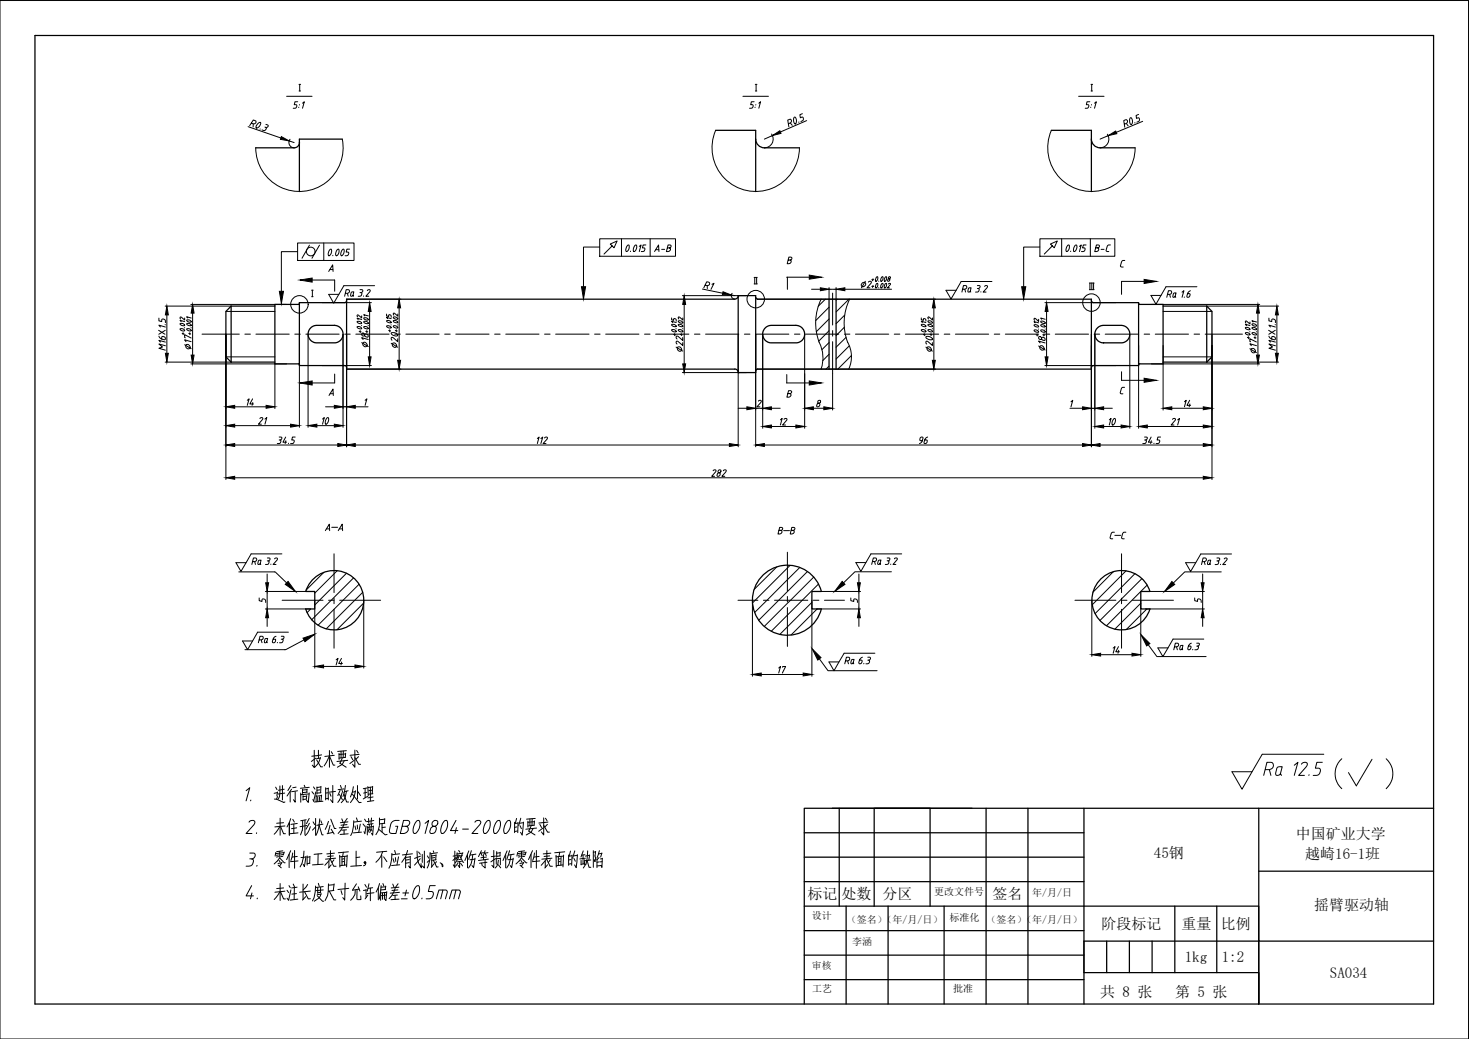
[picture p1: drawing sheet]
<svg xmlns="http://www.w3.org/2000/svg" width="594mm" height="420mm" viewBox="0 0 594 420" stroke-linecap="round" stroke-linejoin="round" font-family="sans-serif">
<defs><g id="words">
<text font-size="11.5" x="124.5" y="311.5">技术要求</text>
<text font-size="9.3" x="509.8" y="314.7">Ra 12.5</text>
<g font-size="6.2">
<text x="130.2" y="215.9">A—A</text>
<text x="313.3" y="217.3">B—B</text>
</g>
<g font-size="6.1">
<text x="524" y="339.4">中国矿业大学</text>
<text x="466.6" y="346.9">45钢</text>
<text x="527.8" y="347.2">越崎16-1班</text>
<text x="326.5" y="363.6">标记</text>
<text x="340.4" y="363.6">处数</text>
<text x="357" y="363.5">分区</text>
<text x="401.4" y="363.5">签名</text>
<text x="531.5" y="367.9">摇臂驱动轴</text>
<text x="445.4" y="375.6">阶段标记</text>
<text x="477.8" y="375.5">重量</text>
<text x="493.7" y="375.5">比例</text>
<text x="479.1" y="389">1kg</text>
<text x="494.1" y="389">1:2</text>
<text x="537.8" y="395.6">SA034</text>
<text x="444.9" y="403">共 8 张</text>
<text x="475.2" y="403">第 5 张</text>
</g>
<g font-size="5.7">
<text x="387.7" y="119.2">Ra 3.2</text>
<text x="447.7" y="219.1">C—C</text>
</g>
<g font-size="4">
<text x="377.8" y="361.9">更改文件号</text>
<text x="417.4" y="362.4">年/月/日</text>
<text x="328.4" y="371.7">设计</text>
<text x="342.5" y="373.2">（签名）</text>
<text x="356.9" y="373.3">（年/月/日）</text>
<text x="384" y="372.6">标准化</text>
<text x="398.9" y="373.3">（签名）（年/月/日）</text>
<text x="344.6" y="382">李涵</text>
<text x="328.3" y="392">审核</text>
<text x="328.4" y="401.2">工艺</text>
<text x="385.5" y="401.2">批准</text>
</g>
</g></defs>
<g fill="none" stroke="#000" stroke-width=".4">
<path d="M0 .2h593.9v420h-593.9zM91.4 125.9h19.8M331.3 138.4a13.5 13.5 0 0 1 .8 10.8M332.1 121a22.1 22.1 0 0 0-.8 17.4M333.8 121l-2.9 2.9M335.3 124.2l-5.4 5.5M335.3 129l-5.2 5.2M335.3 133.7l-4.2 4.3M335.3 138.5l-2.9 2.9M338.5 121l-.4 .4M341.4 132.4l-3.3 3.3M341.5 127.5l-3.4 3.4"/>
<path d="M342.1 136.4l-4 4M343.3 121l-5.2 5.2M343.5 139.9l-5.4 5.3M343.6 121a22.7 22.7 0 0 0 .4 20.2 11.9 11.9 0 0 1-.8 8M470.4 125.9h19.7M91.4 144.3h19.8M335.3 143.3l-2.5 2.5M335.3 148l-1.2 1.3M344.3 143.8l-5.5 5.5M470.4 144.3h19.7"/>
</g>
<g fill="none" stroke="#000" stroke-width=".51">
<path d="M14.1 14.4h565.7v391.6h-565.7zM121.1 57.6l-.6 1.5-1.5 .7h-15.6M138.4 56.3h-17.3v21.2M289.4 52.7h16.2v24.8M305.6 56.2a3.5 3.5 0 0 0 3.5 3.6M309.1 59.8h14.2M425.2 52.7h16.2v24.8M441.4 56.2a3.5 3.5 0 0 0 3.5 3.6M444.9 59.8h14.1M305.6 119.5v31.2M93.5 123.8l-2.1 2.1v18.4l2.1 2.1M93.5 123.8h17.7"/>
<path d="M93.5 123.8v22.6M121.1 122.4v25.4M121.1 122.7l-.4 .4M140.2 121.6l-.2 .5-.5 .2M140.2 121v28.3M297.2 120.9l1.1-.5 .3-.9-.1 31.2-.2-.9-1.1-.6M305.6 120.2l.3 .5 .4 .2M335.3 121v28.3M338.1 121v28.3M441.4 121v28.3M441.4 121.6l.2 .5 .5 .2M460.5 122.7l.4 .4"/>
<path d="M460.5 122.7v25.1M460.5 122.4v.3M470.4 123.8h17.6M488 123.8l2.1 2.1v18.4l-2.1 2.1M488 123.8v22.6M93.5 146.4h17.7M120.7 147.1l.4 .5M139.5 147.8l.5 .2 .2 .5M306.3 149.2l-.4 .2-.3 .5M442.1 147.8l-.5 .2-.2 .5M460.9 147.1l-.4 .5M470.4 146.4h17.6"/>
<path d="M126.2 234.6a12 12 0 0 1 18.4 .9 12 12 0 0 1-4 17.9 12 12 0 0 1-17-7.1h3.7v-7.1h-3.7l1.1-2.5zM308.3 232.9a14.1 14.1 0 0 1 23.8 6.3h-3.8v7.1h3.8a14.2 14.2 0 0 1-20.6 8.8 14.2 14.2 0 0 1-3.2-22.2zM444.9 234.4a12 12 0 0 1 20.2 4.8h-3.8v7.1h3.8a12 12 0 0 1-17.6 6.8 12 12 0 0 1-2.6-18.7zM325.2 336.8h113.2M336.5 326.9h56.6M339.4 326.9v39.5M398.8 326.9v79.1M415.7 326.9v79.1M438.4 326.9v79.1M509.1 326.9v79.1v-12.7h-70.7M579.8 326.9h-254.6v79.1M325.2 356.5h113.2"/>
<path d="M325.2 346.6h113.2M509.1 352.3h70.7M325.2 366.4h183.9v14.2h70.7M325.2 376.3h113.2M342.2 366.4v39.6M353.5 366.4v-39.5h22.6v39.5M359.2 366.4v39.6M381.8 366.4v39.6M475.1 366.4v26.9M492.1 366.4v26.9M325.2 396.2h113.2M325.2 386.2h113.2"/>
<path d="M438.4 380.6h70.7v12.7M447.5 380.6v12.7M456.7 380.6v12.7M465.9 380.6v12.7"/>
</g>
<g fill="none" stroke="#000" stroke-width=".4">
<path d="M99.5 319.7l1.5-1.1-1.5 5.3M111.5 318.3l.5 1M113.2 317.8l-.2 4.3-.4 1M114.2 317.7v5.8M114.9 319.2l-2.3 .4M117.6 317.7l-1.2 2M117.9 319.2l-1.8 2.7M119.8 318.3l-1.4 .3M120.3 319.8l-2.4 .4M122.3 319.1v1.8M123 317.5l.3 .7M124.1 319.3l-1.8 .2"/>
<path d="M124.2 319.1l-.2 1.2M125.1 318.4l-3.6 .4M126.8 318.2l.6 1M128.2 318.2v2.9M129.3 319.4l-1.1 .2M129.8 318.2l-1.6 .3M129.8 318l-.1 2.5M131.7 318.6v4.9M132.8 318.9l-1.1 .1M132.8 318.6v4.9M134.6 317.6v7l-1-1.2M137.5 319.6l-.9 2.1"/>
<path d="M137.7 317.6l.4 1.2M138.3 319.6l.5 1M139.1 319l-2.4 .3M139.7 317.6l-1 4.5M140.1 320l-1 3.4-1.1 1.2M140.8 319.8l-1.5 .3M142.9 318.1l-1.2 4.2M143.8 319.8l-1 3.2-1.1 1.6M144.6 317.7v5.4M147.7 318.8v3.8M148.5 318.6l-1.6 .3M148.8 318.1l.1 3.6"/>
<path d="M149.8 318.4v5.5M150.3 319.6l-1.2 .1M150.6 318.2l-1.8 .3M150.7 318l-.2 3M100.7 332.5a1.28 1.28 0 0 1 1.3-.7 1.28 1.28 0 0 1 1.1 .9l-.4 .8-3.2 3.6h2.4M101.5 323.6l-.2 .3M103.8 336.8l-.1 .3M111.9 323.2l2.9 1.3 .4-.2M112.2 320.5l-1.3 .3M112.3 320.3l-.4 2.9-.9-.1M113.2 334.2l-2.3 3.2M113.3 330.9v6.8"/>
<path d="M113.5 334.2l1.2 2.9h.7M114.7 332.7l-2.8 .2M115.1 320.7l-2.7 .4M115.2 334l-4 .4M116.9 332.8l-.8 1.6M117 332.7v5.1M117.3 320v4.3M117.6 331l-.7 1.9M118.4 331.3l.6 1.1M118.8 333.3v3.6M119.4 320.2v4.2l-.7-1M120 334.8l-2.1 .3"/>
<path d="M120.2 333l-2.6 .4M120.5 336.8l-3.1 .3M121.6 320.7v3.7M122.3 335.7l-.8 1.9M122.4 334.4l-.1 1.4M122.4 331.9v2.6M122.6 321.7v1.9M123.3 331.7v5.8M123.8 331.5l-2.2 .4M124 322l-1.4 .1M124 321.7l-.1 1.4M124 323.1l-1.4 .2"/>
<path d="M124 333.8l-2.7 .5M124.3 320.3l-2 .2M125 321.1l-3.4 .3M125.1 320.6l-.4 3.9-.7-.9M125.1 331l-1.1 2.1M125.1 332.9l-1.4 2.4M125.5 334.3l-1.2 2.7-.9 .9M126.2 320.2l.7 .9M126.5 323.3l.3 .6M126.6 332.4l.7 1.1M127.6 334.4l-1.2 1.3M127.6 331v6.7"/>
<path d="M127.7 320.3l-.9 3.8M127.8 321.5v2.7M128.5 322.3v1.8M129 333.6l1.2 4h.5M129.2 322.2l-.1 1.9M129.3 331.1l-.4 3.8-1.1 2.9M129.8 331.9l.3 1M129.8 320.6l-1.6 .1M130 321.7l-2.2 .3M130 321.5l-.2 2.5M130.6 324l-3.5 .3M130.6 333.3l-2.5 .5"/>
<path d="M132.5 320.6l-.8 .1M132.8 322.8l-1.1 .2M132.8 332.1l-1.3 3.3M133.4 320.8l.5 1.2M133.5 333.8l-.9 3.3M133.8 331.3l1.5 3.7h.6M133.9 335.3l1.2 2M134.7 336.6l-2.4 .5M135.7 320l-2.5 .3M137.3 321.3l1.2 2.1M138.2 331.1l.5 1.2M138.3 320.6l-.4 1.6-1.3 2.3"/>
<path d="M139.1 321.1l1.1 3.2h.8M139.1 335.7v1.7M140.1 335.6l-1.9 .1M140.3 333.5l-2.4 .2M140.4 331l-1.1 1.5-.4 1.5-1.1 1.9-1.1 1.2M140.7 332.4l-3.1 .3M140.8 337.2l-3.3 .2M141 334.5l-3.8 .3M142.5 321.1l2.7 3.5 .8-.1M143.1 331.9l-.6 4.8-.7 1.2M143.6 334l.3 1.6M143.7 320.1l-1.2 .2"/>
<path d="M144.1 330.8l.5 1.2M144.5 333.6l.1 1.6M144.8 320.2l1 1.5M145.7 333.3l-.6 3.3M146.2 332.1l-3.1 .3M146.2 336.5l-3.3 .3M146.8 333.2l.8 1M147.2 336.3l.3 .7M147.4 331.3l.6 .9M148 334l-.5 3.1M148.4 320.4l-1.3 .3M148.5 334.2v3.5"/>
<path d="M148.8 322l-1.9 1.1M149.1 331v1.9M149.4 333.4l-.6 3.1M149.4 335.2l.2 .5M150.1 335.3l.4 .7M150.2 333.2l-.2 2.1-.5 1.4M150.2 330.8l-.2 2.1M150.8 321l-1.9 .2M150.9 322.3l-2.1 .4M150.9 333.1l-2.3 .4M151 334.2l-2.5 .4M151 334l-.3 3.7-.5-.7"/>
<path d="M151.2 323.8l-2.6 .3M151.2 331.8l-2.9 .5M153.1 335.3l2.7 2.3 .7-.2M153.5 333.8l-.6 2.2-.9 1.5M153.5 330.8v2.7M154.5 333.1v3.3M155.5 331.3l-2 .2M155.6 332.9l-2.1 .3M155.6 331l-.2 1.9M155.9 334.5l-1.4 .1M161.4 331.8a2.79 2.79 0 0 0-3.4 1.4l-.5 2.5 .4 1.2 2.2 .2 .8-3h-.9M162.8 334.1h1.7a1.21 1.21 0 0 0 1.2-1 1.21 1.21 0 0 0-.9-1.3h-1.6l-1.3 5.3a2.8 2.8 0 0 0 3.2-1.4v-.8l-.8-.8"/>
<path d="M168.4 332.2a.79 .79 0 0 1 1.3-.1 4.3 4.3 0 0 1-1.9 5l-.5-.2a4.9 4.9 0 0 1 1.1-4.7zM171.9 333l1.5-1.2-1.5 5.3M174.8 332.5l-.1 .6a1.33 1.33 0 0 0 1.6 1.3 1.73 1.73 0 0 1-.3 2.1 1.73 1.73 0 0 1-2.1 .3 1.93 1.93 0 0 1 2-2.7 1.38 1.38 0 0 0 .8-2.2 1.38 1.38 0 0 0-1.9 .6zM179.5 332.2a.82 .82 0 0 1 1.4-.1 4.5 4.5 0 0 1-1.9 5l-.5-.2a5.2 5.2 0 0 1 1-4.7zM184.4 331.8l-2.2 4.1h3M184.6 334.7l-.6 2.4M187.1 335.3h2.3M192.1 332.5a1.28 1.28 0 0 1 1.2-.7 1.28 1.28 0 0 1 1.1 .9l-3.5 4.4h2.4M196.8 332.2a.79 .79 0 0 1 1.3-.1 4.5 4.5 0 0 1-1.9 5l-.5-.2a5.1 5.1 0 0 1 1.1-4.7zM200.9 332.2a.79 .79 0 0 1 1.3-.1 4.3 4.3 0 0 1-1.9 5l-.4-.2a4.9 4.9 0 0 1 1-4.7zM205 332.2a.82 .82 0 0 1 1.4-.1 4.5 4.5 0 0 1-1.9 5l-.5-.2a5.2 5.2 0 0 1 1-4.7zM208.1 332.5v4.2"/>
<path d="M208.9 331l-.5 1.8M209 334.4l-.9 .2M209.2 336l-1.1 .3M209.4 332.8l-1.2 .3M209.5 332.6l-.1 4.1M210.3 333.9l.6 1.2M210.6 330.9l-.8 2.9M211.6 332.7l-1.5 .2M211.7 332.4l-.5 5.3-.7-1.1M213.5 332.1v2.4M213.8 336l2.6 1.7M214.3 331.2v2.6"/>
<path d="M214.7 336.6l-1.9 1.1M214.8 334.1l-1 2M215.2 331.1l-.1 2.7M215.6 335l-.8 1.6M216.1 333.7l-2.6 .3M216.1 332.3l-2.6 .2M216.2 332l-.2 1.7M216.5 331l-3.6 .3M217 334.9l-4.4 .4M218.3 333.4l.7 1.2M219.6 334.9l-1.8 1.3M219.9 330.8v6.9l-1-1.3"/>
<path d="M219.9 333.8l1.5 2.7h.8M220.6 330.9l.6 1M221.4 333.4l-1.1 1.1M221.6 332.4l-3.7 .4M101 347.3l1.4 .3a2.13 2.13 0 0 1-.6 2.3 2.13 2.13 0 0 1-2.3 .4M101 345h1.7a1.28 1.28 0 0 1 .4 1.5 1.28 1.28 0 0 1-1.3 .8M101.8 358.1l-2.3 4.2h3M104 350l-.2 .3M111.5 344.7l-.2 1.5M112.5 349.8l1.2 1.1M112.6 346.4l-.8 .2M112.6 345.7l-.8 .2"/>
<path d="M112.8 347.9l.5 .7M113.1 347l1.9 1.9h.3M113.1 344.3v2.2M113.2 346.8l-2.3 2.6M113.3 357.3v6.9M113.9 348.9l-1.5 .3M114 348.7l-1 1.6M114.4 345.6l-.9 .1M114.4 344.1l-2.5 .3M114.4 346.3l-.9 .1M114.7 359.1l-2.8 .2M114.9 344.8l-3.4 .4"/>
<path d="M114.9 344.6l-.3 1.1M116.9 358.1l.5 .9M116.9 345.5v5.4M117.6 344l-1.7 3.6M117.6 359.9l-.9 4.2-.6-.9M118.4 344.9l-.8 3.1M118.6 357.5l.5 1.2M119 358.9v4.7M119.1 343.9v7.2M120.1 358.8l-2.2 .3M120.2 346.3l-2 .3M120.5 348.1l-3 .3"/>
<path d="M122 349.4l-.6 1.2M122.6 357.5v6.3M122.6 346.9l-.5 2.5M122.9 344.2l-.2 2.8M123.7 346.6l-2 .2M123.7 346.3l-.6 4.2-.5-1M124.2 346.1v3.7M124.4 357.7l-1.8 2.2M125.3 346.5l-1.1 .2M125.3 349.1l-1.1 .2M125.3 346.3l-.1 2.8M127.6 358.3l-.6 4.8-.6 1.2"/>
<path d="M128.5 358.9v2.4M128.7 345.3l-.1 4.3M128.7 357.2l.4 1.2M129.7 358.9l-.1 1.9M130.2 345.2l-3.2 .3M130.7 349.5l-4.3 .3M130.7 358.5l-3.1 .4M130.7 359.9l-3 .3M132.8 357.4l-.3 4.8-1.1 2M133 348.2v2.7M133.6 347.3l-2.2 2.6M133.6 347.4l1.4 2.9h.9"/>
<path d="M133.6 344v3.2M133.9 349.7l-1.1 1.3M134.8 346.1l-2.3 .2M135 347.7l-.8 1.1M135 357.8l-2.2 .2M135.1 357.4l-.3 2.7M135.3 345l-3.1 .3M135.7 347l-4.1 .4M137.4 345.9l.1 4.7M138.3 346.4v3.5M138.9 344.6l-.3 1.7M139.1 347.3l-.8 .1"/>
<path d="M139.1 348.4l-.8 .1M139.4 346.3l-.1 3.5M139.6 357.1l-.2 6.9-.8-1M140.2 349.8l-2.7 .3M140.3 346.2l-2.9 .3M140.4 345.8l-.2 4.8M140.9 344.5l-4.1 .3M141.1 359.2l-4.4 .5M144 344.2v6M144.1 357.4l-1.5 2.5M144.9 358.6l.6 1.7M145.2 359.5l-2.7 .5"/>
<path d="M145.5 346.6l-1.5 .2M146.2 350l-4.4 .3M147.6 357.7l.6 1.1M147.9 348.9a.96 .96 0 0 1-.9 1.2M148 359.9l-1 .2M148 359.7v3.2M149.2 357.4l-.7 2.9M149.8 359.2v5M150.7 359l-1.9 .2M153 359l-.9 1.7M153.5 357.3l-.5 1.7v4.9M154.1 358.1l-.7 5.4"/>
<path d="M154.4 345.9v4.8M154.8 344.4l-.8 2-2 2.3M154.9 357.3l.3 1M155.2 346.5l1.3 1.9M156 359.7l-2 .2M156 358.6l-1.9 .2M156 358.3l-.2 1.5M156.4 344.3l-4.1 .3M158.5 345.1l-.6 4.7-.6 1.3M158.8 357.5l.5 1.2M159 347.2l.4 1.5M159.6 343.9l.4 1.3"/>
<path d="M159.9 346.8l.2 1.6M160.9 359.9l-2.4 .2M161 357.4l-1.1 1.5-1.5 3.4-1 1.1M161.2 346.5l-.7 3.3M161.3 358.8l-3.1 .3M161.6 345.3l-3.1 .4M161.6 349.7l-3.2 .3M164 346.4v4.5M164.4 359.9l-.6 2.4M164.8 343.9l-.8 2.5-1.5 2.3M165.5 347.6l-1.5 .2M165.5 348.8l-1.5 .3"/>
<path d="M165.9 346.3v4.7l-.7-.8M165.9 346.5l-1.9 .3M166.8 345.3l-4.1 .4M168.2 358.6l1-.5a4 4 0 0 1-1.7 5.4l-.3-.2a5.1 5.1 0 0 1 1-4.7zM168.7 344.2l.1 3 .5 1.9 1.1 1.8-.1-1.6M169.3 344.6l.7 .9M170 347.2l-2.4 2.6M170.1 346.2l-2.5 .9M170.8 345.5v3.2M171.6 344.2v6.8l-.8-.8M172.8 346.1l.6 .9M173.7 347.8l-.9 .9"/>
<path d="M173.9 344.7v2.8l-1.1 3.5M174.6 345.7v4.8M175.2 344.1l.2 .6M175.3 347.9l1.3 2.7h.6M175.4 349.4l-1 1.4M175.8 346.8l-1.2 .2M176 358.1h-2.2l-.6 2.4h1.5l.4 .3a1.98 1.98 0 0 1-1.4 2.7h-1.4M176.3 345.9l-1.7 .2M176.4 347.7l-1.8 .2M176.4 345.7l-.2 2M176.5 348.4l-.5 .8M176.9 344.8l-3 .5"/>
<path d="M178 348.9a1.36 1.36 0 0 1 1.1 1.5h-.2l-.2-.9M179.1 359.9l-.9 3.6M183.9 344.2v6.6l-.6-1.1M184.4 346l-1.2 .2M184.4 346.8l-1.3 1.2M184.4 359.9l-.9 3.6M184.6 347.1l.3 .6M184.9 344.8l-.2 1.3M185 346.6l.2 .4M185.3 345.7l-1.1 1.8M185.3 349l-1.1 1.3M185.5 343.9l.5 .7"/>
<path d="M185.7 346l-.6 .2M185.8 345.9l-1.7 3M185.9 348.4v2.4l-.6-.9M186.1 346.4l1.2 2.3h.2M186.3 347.5l-.9 .2M186.3 349.1l.8 1.1M186.6 348.3l-1.6 .2M186.8 345.9l-.7 .2M186.9 345.9l-.5 1M187.1 345l-2.2 .3M187.2 344.8l-.5 1M189.1 345.7v5.2"/>
<path d="M189.6 344.1l-1.6 3.9M190.6 344l-1.1 3.5M191.2 345.7l-.7 3.7-1 1.6M192 347.4l-2 .3M192.1 347l-.6 3.9-.6-.9M192.5 345.4l-2.3 .4M194.5 345l.5 1.1M194.7 344l-1.2 2.4M194.8 349.1l.3 1.1M195.5 350.3l.7 .6M195.5 346.1v1.6M195.5 344.8l-1.3 .2"/>
<path d="M196.2 347.8v3.1M196.2 345l.4 1M196.2 344l-.8 2.2M196.7 346.6l-2.2 .3M196.9 348.7l-3 .4M197.4 344.8l-1.5 .2M197.5 347.4l-4 .6M199.7 343.9v7l-.8-1M200.4 347.2l-1.9 1.3M200.4 346.2l-1.7 .2M200.7 347v2.5M200.9 344.4v2.2"/>
<path d="M201.5 347.9l-.6 2.4-.7 .7M201.5 349.7l1 1.2M202.2 344.8l-1.3 .2M202.3 344.6l-.1 1.5M202.3 346.1l-1.4 .2M202.3 347.1l-1.6 .2M202.4 347v2.7M204.5 345.7v5.2M205.1 344.1l-1.7 3.9M206.1 344l-1.1 3.5M206.6 345.7l-.7 3.7-1 1.6M207.5 347.4l-2.1 .3"/>
<path d="M207.6 347l-.7 3.9-.6-.9M207.9 345.4l-2.3 .4M209.3 344.7l-.3 1.5M210.3 349.8l1.2 1.1M210.4 346.4l-.8 .2M210.4 345.7l-.8 .2M210.6 347.9l.5 .7M210.9 347l1.9 1.9h.3M210.9 344.3v2.2M211 346.8l-2.3 2.6M211.7 348.9l-1.5 .3M211.8 348.7l-1 1.6"/>
<path d="M212.2 345.6l-.9 .1M212.2 344.1l-2.5 .3M212.2 346.3l-.9 .1M212.6 344.8l-3.3 .4M212.7 344.6l-.3 1.1M214.8 345.5v5.4M215.3 344l-1.6 3.6M216.2 344.9l-.8 3.1M216.9 343.9v7.2M218 346.3l-2 .3M218.3 348.1l-3 .3M220.5 348.2v2.7"/>
<path d="M221.1 347.3l-2.2 2.6M221.1 347.4l1.4 2.9h.9M221.1 344v3.2M221.4 349.7l-1.1 1.3M222.3 346.1l-2.3 .2M222.5 347.7l-.8 1.1M222.8 345l-3.1 .3M223.2 347l-4.1 .4M224.9 345.9l.1 4.7M225.8 346.4v3.5M226.4 344.6l-.3 1.7M226.6 347.3l-.8 .1"/>
<path d="M226.6 348.4l-.8 .1M226.9 346.3l-.1 3.5M227.7 349.8l-2.7 .3M227.8 346.2l-2.9 .3M227.9 345.8l-.2 4.8M228.4 344.5l-4.1 .3M230 345.7v4.2M230.7 344.2l-.4 1.8M230.9 347.6l-.9 .2M231.1 349.3l-1.1 .2M231.3 346l-1.3 .3M231.4 345.8l-.2 4.1"/>
<path d="M232.1 347.1l.6 1.2M232.5 344.1l-.9 2.9M233.5 345.9l-1.5 .2M233.5 345.7l-.5 5.2-.6-1.1M235 347.9v1.9M235.8 345.8v3.6M235.9 344.1l-1 2.5M236.3 349.3l-1.3 .2M236.4 347.7l-.1 2M236.6 345.7l-1.4 .1M236.7 347l-2.2 .3M237 349.4l-1.1 1.6"/>
<path d="M237.4 348l.8 2.7h.7M237.7 344.1l-.7 5.4M238.4 345.9l-1.7 .3M238.5 345.7l-.4 2.1M238.9 347.8l-2.4 .3M239.9 344v6.7M240.9 344.3l-.3 4.1-.4-.8M240.9 344.5l-1 .1M241.4 347.3v3.6M242.3 346.8l-.9 .9M242.4 348.5l-1 .2M242.4 344l-1 3"/>
<path d="M243.4 345.1l-1.4 .2M243.4 344.9l-.5 1.7M243.5 348.4l-.8 .1M243.6 347l-.2 3.8-.3-.8-1.7 .2M243.6 347.2l-.8 .1M101.9 361.1l-.6 2.4M104.1 363.2l-.1 .3M113.2 360.6l-2.3 3.2M113.5 360.6l1.2 2.9h.7M115.2 360.4l-4 .4M116.1 360l.6 .9M119.9 361.4l-1.9 .2"/>
<path d="M120.4 363.6l-3 .4M123.2 360.6l1.5 2.9 .8-.1M123.7 362.6l-1.4 1.4M125.5 360.3l-4.3 .5M128.3 362.2l2.1 2.2h.5M129.8 360.8l-1.3 .2M129.8 361.6l-1.5 .2M129.9 361.4l-.9 1.7-1.9 1.3M133.2 360.4l1.8 3.5h.8M135 360.1l-2.2 .3M137.9 360.2l.5 1.5M143.7 360.1l-.1 1.6-1.8 2.4"/>
<path d="M144.4 360l-.1 3.5 .3 .3h1.4l-.1-1.5M148.8 362l-1.1 1.5M151.3 361l-3 .4M153.9 360.8v3.3M154.7 361.1v2.6M155.5 360.9l-.1 2.8M156.1 362l-2 .2M156.3 360.8l-2.4 .3M156.4 360.6l-.3 3.6-.3-.4M159.8 362.1v1.7M160.7 362l-1.9 .1M161.4 363.6l-3.3 .2"/>
<path d="M161.5 360.8l-3.7 .4M162.3 363.5h2.4M162.9 361.1h2.4M170.7 363.2l-.1 .3M176.4 363.5l1.1-3.6h2.9l.5 .9-.8 2.7M181.7 363.5l1.1-3.6h2.9l.5 .9-.8 2.7"/>
<circle cx="147.6" cy="348.8" r=".23"/>
<circle cx="147.6" cy="348.8" r=".15"/>
<circle cx="147.6" cy="348.8" r=".06"/>
<circle cx="147.6" cy="348.8" r=".32"/>
</g>
<g fill="none" stroke="#000" stroke-width=".4">
<path d="M115.9 38.9h10.3M120.9 34.1h.7M120.9 36.8h.6M121.2 34.1v2.7M300.4 38.9h10.4M305.4 34.1h.7M305.5 36.8h.6M305.8 34.1v2.7M436.2 38.9h10.3M441.2 34.1h.7M441.2 36.8h.6M441.5 34.1v2.7"/>
<path d="M100.3 51.2l13.3 4.6M101.7 49.8l.7 .3a.74 .74 0 0 0 1-.3 .74 .74 0 0 0-.2-1l-.8-.3-1.4 2.3M102.4 50.2v1.1M104.3 50l.9-.5a1.57 1.57 0 0 1-1.7 2.1zM105.2 52.2h-.1M107.1 51.4l.6 .5-.3 .7-.5 .2-.9-.3M107.5 50.3l.8 .2a.64 .64 0 0 1 0 .9 .64 .64 0 0 1-.8 .1M116.9 57l2.1 .7M117.3 56.3a2.14 2.14 0 0 0-.2 2.3 2.14 2.14 0 0 0 1.9 1.2M120.4 41.1h-1.1l-.3 1.2h.8l.3 .6-.6 .8-.9 .1M120.9 43.3l-.1 .2M121.2 42.3l-.1 .2"/>
<path d="M122.3 41.7l.8-.6-.8 2.7M138.4 56.2a17.7 17.7 0 0 1-15.5 21.1 17.7 17.7 0 0 1-19.5-17.5M289.4 52.7a17.7 17.7 0 0 0 12.6 24.4 17.7 17.7 0 0 0 21.3-17.3M305 41.1h-1.1l-.3 1.2h.7l.3 .6-.5 .8-1 .1M305.4 43.3l-.1 .2M305.7 42.3l-.1 .2M306.9 41.7l.7-.6-.7 2.7M312 54.2a3.5 3.5 0 0 1-2.9 5.6M312.4 54.8l-3.3 1.5M318.9 50l.7-.3a.74 .74 0 0 0 .5-.9 .74 .74 0 0 0-.8-.5l-.7 .3 .4 2.7M319.7 49.8l.7 .9M321.1 47.5l.2-.1a1.62 1.62 0 0 1 .2 2.7 2.41 2.41 0 0 1-.4-2.6z"/>
<path d="M323.1 49.3l-.1 .2M324.5 46l-1 .4 .2 1.2 .7-.3 .5 .4-.2 1-.8 .4M326.2 48.8l-10.6 4.6M425.2 52.7a17.7 17.7 0 0 0 12.6 24.4 17.7 17.7 0 0 0 21.3-17.3M440.7 41.1h-1.1l-.3 1.2h.8l.3 .6-.6 .8-.9 .1M441.2 43.3l-.1 .2M441.5 42.3l-.1 .2M442.6 41.7l.8-.6-.8 2.7M447.8 54.3a3.5 3.5 0 0 1-2.9 5.5M448.1 54.9l-3.2 1.4M454.7 50.2l.8-.3a.76 .76 0 0 0 .5-.9 .76 .76 0 0 0-.8-.6l-.8 .4 .5 2.6M455.5 50l.7 .9"/>
<path d="M457 47.8l.2-.2a1.64 1.64 0 0 1 .2 2.7 2.46 2.46 0 0 1-.4-2.5zM459 49.6l-.1 .1M460.5 46.3l-1.1 .4 .2 1.2 .7-.3 .5 .4-.2 1-.8 .4M462.1 49.1l-10.7 4.4M120.4 98.3h22.8v7h-22.8zM125.1 99.1l-3 5.3M129.2 99.1l-3 5.3M130.9 98.3v7M242.5 96.6h30.7v7h-30.7zM242.5 99.9h-6.5v16.1M247.6 99.4l.7 .8 1.3-2.7-2.8 1.2 .8 .7-3.3 3.3M251.3 96.6v7"/>
<path d="M253.9 99.1h.2a1.65 1.65 0 0 1-.9 2.5 2.46 2.46 0 0 1 .7-2.5zM256.8 99.3l.3-.2a1.65 1.65 0 0 1-.9 2.5 2.47 2.47 0 0 1 .6-2.3zM258.5 99.7l.7-.6-.7 2.6M261.2 99.1h-1.1l-.3 1.1h.7l.3 .6-.5 .8-1 .1M262.9 96.6v7M420.5 96.6h30.3v7h-30.3zM420.5 99.9h-6.5v16.1M425.6 99.4l.7 .8 1.3-2.7-2.8 1.2 .8 .7-3.3 3.3M429.3 96.6v7M431.8 99.3l.3-.2a1.65 1.65 0 0 1-.9 2.5 2.47 2.47 0 0 1 .6-2.3zM434.8 99.3l.3-.2a1.65 1.65 0 0 1-.8 2.5 2.47 2.47 0 0 1 .5-2.3zM436.5 99.7l.8-.6-.8 2.6"/>
<path d="M439.2 99.1h-1.1l-.3 1.1h.7l.3 .6-.3 .7-1.2 .2M440.9 96.6v7M449.1 99.1l-1.2 .3-.6 1.9 .3 .3 .8 .1M120.4 101.8h-6.6v16M126 117.3h.7M126 120h.6M126.2 113.2h9.1v4.6M126.3 117.3v2.7M132.9 109.8l1.6-2.7 .2 2.7M133.4 101l.3-.2a1.61 1.61 0 0 1-.8 2.5 2.47 2.47 0 0 1 .5-2.3zM133.4 109h1.2M134.6 103.3v.1"/>
<path d="M136.4 101l.4-.2a1.65 1.65 0 0 1-.9 2.5 2.47 2.47 0 0 1 .5-2.3zM138.5 101l.3-.2a1.61 1.61 0 0 1-.8 2.5 2.47 2.47 0 0 1 .5-2.3zM139.7 118.6h.8a.76 .76 0 0 0 .8-.6 .76 .76 0 0 0-.5-.9h-.8l-.6 2.7M140.5 118.7l.3 1.1M141.4 100.8h-1.1l-.3 1.1h.8l.3 .6-.6 .8-.9 .1M142.7 119.4l-.8 .3 .1-1.3 .2-.3 .9-.1-.4 1.4 .3 .4M145.6 118.3l.7 .3-.1 .8-.4 .3-.9 .1M145.6 117.1h.8a.65 .65 0 0 1 .3 .8 .65 .65 0 0 1-.7 .4M147.1 119.7l-.1 .1M148.5 117.5l.6-.4 .6 .3-1.7 2.4h1.1M151.5 115.5h-12.4l-4.1 7.1-2.1-3.6h4.1M255 101.6l-.1 .1"/>
<path d="M264.7 101.7l1.6-2.6 .2 2.6M265.2 101h1.2M267.6 100.8h1.2M270 100.2l1.1-.1 .3-.8-1.2-.2-.7 2.6 1-.1 .6-.6v-.4l-.4-.4M276 119.5h26M284.1 116.9l8.2 1.7M285.2 115.3l.8 .2a.77 .77 0 0 0 .9-.5 .77 .77 0 0 0-.3-.9l-.8-.1-1.2 2.4M286 115.6v1.1M287.9 115l.9-.4-1.3 2.4M295.7 119.3l1.4 .2M296.1 118.6a1.42 1.42 0 0 0-.2 1.5 1.42 1.42 0 0 0 1.3 .8M305 112.2h1.2"/>
<path d="M305 114.8h1.3M305.2 112.2v2.6M306 112.2v2.6M318.1 112.1h9.2M318.4 112.1v4.9M318.8 105.2l1.2-.2 .2-.8-1.2-.2-.7 2.6 1.3-.2 .4-.9-.5-.3M328.2 117h3.6M335.3 116.3v4.7M335.3 117h2.8M338.1 116.3v4.7M341.7 117h18.9M348.8 114.4l.7-.2a.88 .88 0 0 1 .2 1.4 .88 .88 0 0 1-1.4-.4z"/>
<path d="M350 113.7l-1.6 2.7M351.2 114.1a.59 .59 0 0 1 .7-.4 .59 .59 0 0 1 .4 .7l-1.7 2h1.2M352.6 113.1h.8M352.6 115.8h.8M353.1 112.7l-.3 .8M353.1 115.4l-.3 .8M354.5 114.7l.1-.1a.76 .76 0 0 1 .5 .7 .76 .76 0 0 1-.3 .7l-.7 .3zM354.6 111.9a.86 .86 0 0 1 .5 .8 .86 .86 0 0 1-.5 .8l-.4 .2-.2-.3zM355.4 113.7h-.1M355.4 116.3l-.1 .1M356.6 114.7l.1-.1a.76 .76 0 0 1 .6 .7 .76 .76 0 0 1-.4 .7l-.7 .3zM356.7 111.9a.86 .86 0 0 1 .6 .8 .86 .86 0 0 1-.6 .8l-.3 .2-.2-.3z"/>
<path d="M358.1 112.1l.1-.2a.89 .89 0 0 1 .5 .8 .89 .89 0 0 1-.5 .8l-.4 .2-.2-.3zM358.1 114.7l.1-.1a.77 .77 0 0 1 .5 .7 .77 .77 0 0 1-.4 .7l-.7 .3zM359.3 112.1l-.1 .4 .5 .3a.62 .62 0 0 1 0 .7 .62 .62 0 0 1-.6 .2h-.1a1.02 1.02 0 0 1 1-1.2v-.6zM359.3 114.9l.4-.3 .4 .2-1.2 1.6h.8M401.2 113.8h-12.5l-4.1 7.1-2-3.5h4.1M433 101.6l-.1 .1M440.6 114.5h1.9M440.6 117.1h1.9M440.8 114.5v2.6M441.5 114.5v2.6M442.3 114.5v2.6M443.2 100.2l1.1-.1 .3-.8-1.2-.2-.7 2.6 1.3-.2 .3-.9-.4-.4"/>
<path d="M445.3 100.8h1.2M454.9 105.3l-1.2 .3-.6 2 .3 .3 .8 .1M462.7 113.8h-9.2l.1 5.2M472.2 119h.8a.76 .76 0 0 0 .8-.6 .76 .76 0 0 0-.5-.8h-.8l-.7 2.6M473 119.1l.3 1.1M475.2 119.8l-.9 .3 .2-1.3 .2-.3 .9-.1-.4 1.4 .3 .4M478 118.2l.8-.6-.8 2.6M481.4 117.6l-1.1 1.1-.3 1.1 .5 .4 .5-.2 .3-1-1-.3M484 116h-12.4l-4.1 7-2-3.5h4M64.1 133.6l2.6 1.6M64.3 135.9l1.1 1.2 1 .3 .5-.3a.88 .88 0 0 0-.5-.9 .88 .88 0 0 0-1 .2v.6M64.3 128.7v1.1l1.1 .2v-.7l.6-.3 .8 .5 .1 1"/>
<path d="M64.9 138.3l-.6-.7 2.6 .7M64.9 132.2l-.6-.7 2.6 .7M66.8 131.3l.1 .1M66.8 123.8h26.7M66.8 133.6l-2.6 1.6M66.9 139.8l-2.6-.7 1.4 1.2-1.4 .5 2.6 .8M67.5 127.3v15.6M72.9 132.9a1.11 1.11 0 0 1 1.6 .9h-.7a.8 .8 0 0 1-.9-.9zM72.9 130.8a1.11 1.11 0 0 1 1.6 .9h-.7a.8 .8 0 0 1-.9-.9zM73.2 130l-.4-.5 1.9 .5M73.7 134.8l.8 .2M74 134.5v.8"/>
<path d="M74.5 132.5l.2 .1M74.7 128.6v.8l-1.7-1.2-.2 .4 .3 .4M74.7 139.4l2.6 1.6M74.9 136.6l-.2-.1v-1.2l2.6 1.4M75.2 139.5a.95 .95 0 0 1 1.5 .2 .95 .95 0 0 1-.6 1.4l-.9-.7zM75.2 138.2l-.5-.8 2.6 .8M75.5 133.1a1.12 1.12 0 0 1 1.8 .7h-1zM75.5 130.9a1.12 1.12 0 0 1 1.8 .8h-1zM75.6 129.4a1.15 1.15 0 0 1 1.7 .9h-.8a.75 .75 0 0 1-.9-.9zM75.9 128.6l-.4-.5 1.8 .5M76.3 134.8l.8 .2M76.8 134.5v.8"/>
<path d="M77.2 123.1h38.7M77.3 132.5v.1M77.9 126.6v17M91.4 135.1v58.8M121.1 135.1v37.7M124.6 135.1v37.7M130.3 122.4h19.9M138.7 135.1v37.7M140.2 135.1v45.6M140.2 121h21.9M144.4 132.2l.1-.1a1.11 1.11 0 0 1 1.7 .9l-1.4-.3zM144.5 130a1.11 1.11 0 0 1 1.7 .9h-.7a.75 .75 0 0 1-1-.9z"/>
<path d="M144.8 129.2l-.4-.5 1.9 .5M145.2 134l.8 .2M145.7 133.7v.8M146.2 131.7h.1M146.3 127.8v.8l-1.7-1.3-.2 .5 .3 .3M146.3 138.6l2.6 1.6M146.5 134.7a.68 .68 0 0 0 .2 1.2 .68 .68 0 0 0 .9-.8 .84 .84 0 0 1 1 .2 .84 .84 0 0 1 0 1.1 1.3 1.3 0 0 1-1.3-1.4zM146.9 137.3l-.6-.7 2.6 .7M147 138.5a.97 .97 0 0 1 1.3 .5 .97 .97 0 0 1-.6 1.3 1.07 1.07 0 0 1-.9-.7 1.07 1.07 0 0 1 .2-1.1zM147.1 132.2l.1-.1a1.11 1.11 0 0 1 1.6 .9l-1.4-.3zM147.1 128.6l.1-.1a1.11 1.11 0 0 1 1.6 .9l-1.4-.2zM147.2 130a1.11 1.11 0 0 1 1.6 .9h-.7a.75 .75 0 0 1-.9-.9z"/>
<path d="M147.5 127.8l-.4-.5 1.9 .5M147.9 134l.9 .2M148.3 133.7v.8M148.8 131.7h.2M149.5 125.9v18.4M156.3 131.9a1.12 1.12 0 0 1 1.8 .7h-.9zM156.3 129.8a1.12 1.12 0 0 1 1.8 .7h-.9zM156.3 127v.8l.9 .2v-.5l.4-.2 .6 .3v.7M156.8 128.9l-.5-.5 1.9 .5M157.2 133.6l.8 .3M157.6 133.4v.8M158.1 131.4h.1"/>
<path d="M158.2 138.8l2.6 1.6M158.3 134.5a1.8 1.8 0 0 1 2.5 1.2 2.13 2.13 0 0 1-2.6-1zM158.9 138.7a.97 .97 0 0 1 1.4 .5 .97 .97 0 0 1-.6 1.3 1.07 1.07 0 0 1-1-.6 1.07 1.07 0 0 1 .2-1.2zM159.1 131.7h.3a.95 .95 0 0 1 1.4 .9h-.7a.75 .75 0 0 1-1-.9zM159.1 129.6h.3a.95 .95 0 0 1 1.4 .9h-.7a.75 .75 0 0 1-1-.9zM159.1 128.2l.3-.1a.95 .95 0 0 1 1.4 1h-.7a.75 .75 0 0 1-1-.9zM159.9 133.6l.8 .3M160.3 133.4v.8M160.8 131.4h.1M160.8 137v1.2l-2.3-1.8-.3 .6 .3 .6M160.9 127v.8l-1.7-1.2-.2 .4 .3 .4M161.4 124.5v21.2"/>
<path d="M271.6 128.6v.7l.8 .2v-.5l.4-.2 .6 .4 .1 .7M271.7 133.3a1.11 1.11 0 0 1 1.6 .9h-.7a.8 .8 0 0 1-.9-.9zM271.7 131.2a1.11 1.11 0 0 1 1.6 .9h-.7a.8 .8 0 0 1-.9-.9zM272 130.4l-.4-.5 1.9 .5M272.4 135.2l.9 .2M272.8 134.9v.8M273.3 132.9l.2 .1M274.3 133.4a1.12 1.12 0 0 1 1.8 .8h-1zM274.3 131.3a1.12 1.12 0 0 1 1.8 .8l-1-.1zM274.3 129.9a1.12 1.12 0 0 1 1.8 .7h-1zM275.1 135.2l.8 .2M275.5 134.9v.8"/>
<path d="M276.1 132.9v.1M276.1 138.6v1.1l-2-1.7a.57 .57 0 0 0-.7 .4 .57 .57 0 0 0 .4 .7M276.1 136.5v1.2l-2.4-1.8-.3 .6 .4 .6M276.1 128.6v.8l-1.6-1.3-.2 .5 .2 .4M276.7 123.1v24.1M298.5 135.1v45.6M305.6 135.1v45.6M306.3 121h72.1M308.4 135.1v38.1M325.4 135.1v38.1M372.6 133.4a1.12 1.12 0 0 1 1.8 .8h-1zM372.6 131.3a1.12 1.12 0 0 1 1.8 .8l-1-.1z"/>
<path d="M372.6 128.6v.7l.8 .2 .1-.6 .3-.1 .6 .4v.7M373 130.4l-.4-.5 1.8 .5M373.4 135.2l.8 .2M373.8 134.9v.8M374.4 132.9v.1M374.6 136.1a1.8 1.8 0 0 1 2.4 1.2 2.09 2.09 0 0 1-2.6-1zM375.2 133.4a1.08 1.08 0 0 1 1.2-.1 1.08 1.08 0 0 1 .6 .9h-.9zM375.2 131.3a1.08 1.08 0 0 1 1.2-.1 1.08 1.08 0 0 1 .6 .9l-.9-.1zM375.2 129.9a1.08 1.08 0 0 1 1.2-.2 1.08 1.08 0 0 1 .6 .9h-.9zM376.1 135.2l.8 .2M376.5 134.9v.8M377 132.9l.1 .1"/>
<path d="M377.1 138.6v1.1l-2-1.7a.57 .57 0 0 0-.7 .4 .57 .57 0 0 0 .4 .7M377.1 128.6v.8l-1.6-1.3-.3 .5 .3 .4M377.7 124.5v21.2M418.2 131.4h.1a1.12 1.12 0 0 1 1.6 .8l-1.1-.1zM418.3 133.4h.5a.91 .91 0 0 1 1.1 .9h-.7a.75 .75 0 0 1-.9-.9zM418.6 130.6l-.4-.6 1.8 .6M419 135.4l.8 .2M419.4 135v.9M419.9 133.1h.1M420 129.1v.9l-1.6-1.3-.2 .4 .2 .4M420 139.9l2.7 1.7M420.2 136.1a.67 .67 0 0 0 .3 1.1 .67 .67 0 0 0 .8-.7 .8 .8 0 0 1 1.1 .1 .8 .8 0 0 1 0 1.1 1.3 1.3 0 0 1-1.4-1.3z"/>
<path d="M420.6 140a.94 .94 0 0 1 1.5 .3 .94 .94 0 0 1-.6 1.3l-1-.7zM420.6 138.7l-.6-.8 2.7 .8M420.9 131.4h.1a1.08 1.08 0 0 1 1.6 .8l-1.2-.1zM421 133.4h.2a.95 .95 0 0 1 1.4 .9h-.7a.75 .75 0 0 1-.9-.9zM421 129.9l.2-.1a.95 .95 0 0 1 1.4 1h-.7a.75 .75 0 0 1-.9-.9zM421.3 129.1l-.4-.5 1.8 .5M421.7 135.4l.8 .2M422.1 135v.9M422.6 122.4h28.7M422.6 133.1h.1M423.2 125.9v18.4M441.4 135.1v45.6"/>
<path d="M442.8 135.1v38.1M456.9 135.1v38.1M460.5 139.7v33.5M465.6 123.1h43.8M470.4 139.7v26.1M479 120.1l-.1 .1M488 123.8h29.1M490.1 135.1v58.8M503.7 134.5h.6a.84 .84 0 0 1 1.1 .9h-.7a.8 .8 0 0 1-1-.9zM503.7 132.4h.6a.84 .84 0 0 1 1.1 .9h-.7a.8 .8 0 0 1-1-.9zM504.1 131.7l-.5-.6 1.9 .6M504.4 136.4l.9 .3"/>
<path d="M504.9 136.1v.9M505.4 134.2h.1M505.5 130.2v.8l-1.6-1.2-.3 .4 .3 .4M505.8 138.2l-.3-.1v-1.1l2.6 1.3M506.1 139.8l-.6-.8 2.6 .8M506.3 134.7a1.12 1.12 0 0 1 1.8 .7h-.9zM506.3 132.5a1.12 1.12 0 0 1 1.8 .8h-.9zM506.3 131.1a1.12 1.12 0 0 1 1.8 .8l-.9-.1zM506.7 130.2l-.4-.5 1.9 .5M507.2 136.4l.8 .3M507.5 136.1v.9M508.1 134.2h.1"/>
<path d="M508.7 126.6v17M513 133.6l2.6 1.6M513.2 135.9l1.1 1.2 1 .3 .5-.3a.88 .88 0 0 0-.5-.9 .88 .88 0 0 0-1 .2v.6M513.2 128.7v1.1l1.1 .2v-.7l.6-.3 .8 .5 .1 1M513.8 138.3l-.6-.7 2.6 .7M513.8 132.2l-.6-.7 2.6 .7M515.7 131.3l.1 .1M515.7 133.6l-2.6 1.6M515.8 139.8l-2.6-.7 1.4 1.2-1.4 .5 2.6 .8M516.4 127.3v15.6M66.8 146.4h26.7M77.2 147.2h38.7"/>
<path d="M111.2 147.2v18M130.3 147.8h19.9M133.1 159.9l1.6-2.6 .1 2.6M133.5 159.2h1.2M135.3 151.3v3.6h-9.1M140.2 149.3h21.9M273.4 140.4l2.7 1.6M274 140.5a.95 .95 0 0 1 1.5 .2 .95 .95 0 0 1-.6 1.4l-.9-.7zM276 150.7h26M306.3 149.3h72.1M318.1 154.9h9.2M318.2 151.5v3.4"/>
<path d="M318.7 159.2l1.2-.2 .2-.8-1.2-.2-.7 2.6h1l.7-.6v-.5l-.5-.3M336.7 151.1v14.7M374.4 140.4l2.7 1.6M375.2 140.3a.96 .96 0 0 1 1.3 .5 .96 .96 0 0 1-.6 1.3 1.07 1.07 0 0 1-.9-.7 1.07 1.07 0 0 1 .2-1.1zM422.6 147.8h28.7M453.6 150.3l-.1 3.5h9.2M454.8 156.6l-1.2 .3-.6 1.9 .3 .4 .8 .1M465.6 147.2h43.8M488 146.4h29.1M505.5 141l2.6 1.6M506.1 141.1a.95 .95 0 0 1 1.4 .2 .95 .95 0 0 1-.6 1.4l-.9-.7zM94.9 180h41.7"/>
<path d="M94.9 164.5h12.7M94.9 172.1h22.6M100 161.9l.8-.6-.8 2.6M102.2 161.3l-1.2 2.1h1.5M102.2 162.8l-.3 1.1M105.1 169.2l.6-.3 .6 .3-1.8 2.3h1.2M107.1 169.5l.8-.6-.8 2.6M112.9 177.9l.6 .2v.8l-.4 .4-1 .1M112.9 176.7h.8a.65 .65 0 0 1 .3 .8 .65 .65 0 0 1-.8 .4M115.5 176.7l-1.1 2.1h1.5M115.6 178.2l-.3 1.2M116.7 179.2l-.1 .2"/>
<path d="M119.4 176.7h-1.1l-.3 1.2h.7l.3 .6-.5 .8-1 .1M128.1 172.1h7.1M130.4 169.5l.7-.6-.7 2.6M131.7 164.5h3.5M132.2 169.1l.3-.2a1.65 1.65 0 0 1-.8 2.6 2.47 2.47 0 0 1 .5-2.4zM138.7 164.5h1.5M143.7 180h151.3M143.7 164.5h5.1M147.7 161.9l.7-.6-.7 2.6M217.3 177.3l.7-.6-.7 2.7M218.7 177.3l.8-.6-.8 2.7M220.2 177.1l.6-.4 .6 .3-1.8 2.4h1.2"/>
<path d="M298.5 165.1h3.5M305.6 165.1h2.8M306.7 162.2l.6-.3 .6 .3-1.8 2.3h1.2M309.1 180h128.7M312 165.1h3.5M312 172.5h9.9M315.6 169.8l.7-.6-.7 2.7M317.1 169.6l.6-.4 .6 .3-1.8 2.4h1.2M328.9 165.1h4.3M331 162l-.3 .8 .6 .3a.78 .78 0 0 1 0 1.1 .78 .78 0 0 1-1.1 0 1.3 1.3 0 0 1 1.4-1.3l.3-.8zM373 178.2l-.9-.1v-1l.9-.4 .3 .5a2.22 2.22 0 0 1-1.5 2.2M375.2 176.7l-1.1 .8-.4 1.4v.3l.8 .1 .4-.4v-.9l-.9-.1"/>
<path d="M432.7 165.1h5.1M433.1 162.5l.7-.6-.7 2.6M441.4 165.1h1.4M444.9 180h41.7M446.3 165.1h3.5M446.3 172.5h7.1M448.6 169.8l.7-.6-.7 2.7M450.3 169.5l.4-.3a1.63 1.63 0 0 1-.9 2.6 2.37 2.37 0 0 1 .5-2.3zM462.9 177.9l.6 .2v.8l-.4 .4-.9 .1M462.9 176.7h.8a.65 .65 0 0 1 .2 .8 .65 .65 0 0 1-.6 .4M464 172.5h22.6M465.5 176.7l-1.1 2.1h1.5"/>
<path d="M465.6 178.2l-.3 1.2M466.7 179.2l-.1 .2M469.3 176.7h-1.1l-.2 1.2h.7l.3 .6-.5 .8-1 .1M473.9 165.1h12.7M474.2 169.6l.6-.4 .6 .3-1.8 2.4h1.2M476.2 169.8l.8-.6-.8 2.7M479 162.5l.7-.6-.7 2.6M481.1 161.9l-1.1 2h1.5M481.2 163.4l-.3 1.1M94.9 193.2h391.7M288.4 190.4l.6-.4 .6 .3-1.8 2.3h1.2M290.7 190.1l-.3 .8 .6 .3a.78 .78 0 0 1 0 1.1 .78 .78 0 0 1-1.1 0 1.3 1.3 0 0 1 1.4-1.3l.2-.8z"/>
<path d="M292.5 190.4l.6-.4 .6 .3-1.8 2.3h1.2M96.6 231.3h14.7l4.6 4.4M102.2 227.1h.8a.76 .76 0 0 0 .8-.6 .76 .76 0 0 0-.5-.9h-.8l-.6 2.7M103 227.2l.3 1.1M105.2 227.9l-.8 .3 .3-1.6 .9-.1-.4 1.4 .3 .4M107.3 239.2h18.1M108 232.1v3.6M108 239.2v7.1M108.1 226.8l.7 .1-.1 .9-.4 .4-.9 .1M108.1 225.6h.8a.65 .65 0 0 1 .3 .8 .65 .65 0 0 1-.7 .4M109.6 228.1l-.1 .2M111 226l.6-.4 .6 .3-1.8 2.4h1.2"/>
<path d="M114 224h-12.4l-4.1 7.1-2.1-3.6h4.1M330.2 239.2h17.8M347.3 232.1v3.6M347.3 239.2v7.1M352.9 227.1h.8a.74 .74 0 0 0 .8-.6 .74 .74 0 0 0-.5-.9h-.8l-.7 2.7M353.7 227.2l.3 1.1M355.9 227.9l-.5 .4-.5-.3 .3-1.3 1.1-.2-.4 1.4 .2 .4M358.8 226.8l.7 .1-.1 .9-.4 .4-1 .1M358.8 225.6h.8a.62 .62 0 0 1 .2 .8 .62 .62 0 0 1-.6 .4M360.3 228.1l-.1 .2M360.5 231.2h-14.8l-4.6 4.5M361.7 226a.59 .59 0 0 1 .7-.4 .59 .59 0 0 1 .4 .7l-1.7 2h1.2"/>
<path d="M364.7 224h-12.5l-4.1 7.1-2-3.6h4.1M463.2 239.2h23.9M486.2 227.1h.8a.76 .76 0 0 0 .9-.6 .76 .76 0 0 0-.6-.9h-.8l-.6 2.7M486.4 232.1v3.6M486.4 239.2v7.1M487 227.2l.3 1.1M489.3 227.9l-.9 .3 .1-1.3 .2-.3 .9-.1-.3 1.4 .2 .4M492.1 226.8l.8 .3-.2 .8-.3 .3-1 .1M492.1 225.6h.9a.65 .65 0 0 1 .2 .8 .65 .65 0 0 1-.7 .4M493.6 228.2v.1M493.9 231.3h-14.8l-4.6 4.5M495.1 226l.6-.4 .6 .3-1.8 2.4h1.2"/>
<path d="M498.1 224h-12.5l-4.1 7.1-2-3.6h4.1M104.8 241.8v1.1l1.2 .3 .1-1 .9 .1 .4 .4v.9M104.9 258.7h.8a.74 .74 0 0 0 .8-.5 .74 .74 0 0 0-.5-.9h-.8l-.7 2.6M105.7 258.8l.3 1.1M107.3 246.3h18.1M107.9 259.6l-.8 .3-.2-.4 .5-1.3h.8l-.3 1.4 .2 .3M108 249.8v3.5M111.6 257.3l-1 .8-.4 1.3 .2 .5h.6l.3-.4 .1-1h-.9M112.2 259.8l-.1 .1M113.7 258.5l.8 .2-.2 .8-.3 .4h-1M113.7 257.3h.9a.65 .65 0 0 1 .2 .8 .65 .65 0 0 1-.7 .4M116.6 255.7h-12.4l-4.1 7-2-3.5h4.1"/>
<path d="M122.9 258.8l-7.7 3.9M127.3 242.7v27.5M147.1 242.7v27.5M304.3 242.7v30.8M328.3 242.7v30.8M330.2 246.3h17.8M344.1 241.8v1.1l1.2 .3 .1-1h.5l.6 .3 .3 1.1M347.3 249.8v3.5M441.5 242.7v22.7M461.3 242.7v22.7M463.2 246.3h23.9M483.2 241.8v1.1l1.1 .3 .2-1 .9 .1 .3 .4 .1 .9"/>
<path d="M486.4 249.8v3.5M486.8 258.4h-12.4l-4.1 7.1-2.1-3.5h4.2M99.1 262.7h16.2M130.9 269.5h12.7M135.9 266.8l.8-.6-.8 2.7M138.1 266.2l-1.1 2.1h1.5M138.2 267.7l-.3 1.2M307.8 272.8h17M314.9 270.1l.7-.6-.7 2.7M316.5 269.8v-.3h1.2l-1.3 2.7M331.3 266.4l3.6 4.8h19.8M342 267.3h.8a.76 .76 0 0 0 .8-.7 .76 .76 0 0 0-.5-.8h-.8l-.7 2.6"/>
<path d="M342.8 267.3l.3 1.1M345 268.1l-.8 .3 .1-1.4 .2-.3h.9l-.4 1.4 .3 .3M348.8 265.8l-1.2 1.1-.3 1 .3 .5a.89 .89 0 0 0 .9-.4 .89 .89 0 0 0-.1-1h-.7M349.4 268.3l-.1 .1M350.9 267l.7 .1-.1 .9-.3 .4h-1M350.9 265.8h.8a.65 .65 0 0 1 .3 .8 .65 .65 0 0 1-.7 .4M353.8 264.2h-12.4l-4.1 7-2.1-3.5h4.1M445.1 264.8h12.7M450.2 262.1l.7-.6-.7 2.7M452.3 261.5l-1.1 2.1h1.5M452.4 263l-.3 1.2M464.4 260.7l3.5 4.8h19.9"/>
<path d="M475 261.6h.8a.76 .76 0 0 0 .9-.6 .76 .76 0 0 0-.6-.9h-.8l-.6 2.7M475.8 261.6l.3 1.2M478.1 262.4l-.9 .3 .1-1.4 1.1-.3-.3 1.4 .2 .4M481.8 260.1l-1.2 1.1-.2 1 .2 .6a.89 .89 0 0 0 .9-.5 .89 .89 0 0 0-.1-1h-.7M482.4 262.6l-.1 .2M484 261.3l.6 .1-.1 .9-.3 .4-1 .1M484 260.1h.8a.65 .65 0 0 1 .2 .8 .65 .65 0 0 1-.7 .4M535.3 305h-24.8l-8.2 14.2-4.1-7.1h8.1"/>
<circle cx="125.7" cy="101.7" r="1.76"/>
<circle cx="121.1" cy="123.1" r="3.5"/>
<circle cx="305.6" cy="121" r="3.5"/>
<circle cx="441.4" cy="122.4" r="3.5"/>
</g>
<!-- layer: 0 -->
<path d="M554.9 307l-6.4 10.8-3.2-5.4" fill="none" stroke="#000" stroke-width=".4"/>
<path d="M542.6 306.8a8.1 8.1 0 0 0 0 12.1M560.6 306.8a8.1 8.1 0 0 1 0 12.1" fill="none" stroke="#000" stroke-width=".4"/>
<!-- layer: 0 -->
<g fill="none" stroke="#000" stroke-width=".51">
<path d="M298.5 119.5h7.1M120.6 123.1h-9.4v24.1h9.4M121.1 122.4h18.3M125.4 132.8l1-.8 1.4-.4h8l1.4 .6 .8 .8 .7 1.4v1.4l-1.1 2-1.7 .8h-8.5l-1.5-.7-1.1-1.7-.2-1.7zM140.2 121h156.9M306.3 121h135.1M309.2 132.9l1.2-1 1.3-.3h10.8l1.3 .6 1.1 1 .4 1.1v1.6l-1.1 1.9-1.6 .8h-11.3l-1.7-.8-.9-1.4-.3-1.7zM442.1 122.4h18.4M443.6 132.8l.9-.8 1.5-.4h8l1.3 .5 .9 .8 .7 1.5v1.4l-1.1 2-1.7 .8h-8.5l-1.5-.7-1.2-1.7-.1-1.7zM460.9 123.1h9.5v24.1h-9.5M121.1 147.8h18.3M140.2 149.3h156.9"/>
<path d="M298.5 150.7h7.1M306.3 149.3h135.1M442.1 147.8h18.4"/>
</g>
<g fill="none" stroke="#000" stroke-width=".4">
<path d="M336.7 118.5v12.9M81.7 135.1h15.1M99 135.1h2.3M103.5 135.1h13.5M119.2 135.1h2.3M123.7 135.1h13.5M139.4 135.1h2.2M143.9 135.1h13.5M159.6 135.1h2.3M164.1 135.1h13.5M179.8 135.1h2.3M184.3 135.1h13.5"/>
<path d="M200 135.1h2.3M204.5 135.1h13.5M220.2 135.1h2.3M224.7 135.1h13.5M240.5 135.1h2.2M244.9 135.1h13.5M260.6 135.1h2.3M265.1 135.1h13.5M280.8 135.1h2.3M285.3 135.1h13.5M301 135.1h2.3M305.5 135.1h13.5"/>
<path d="M321.3 135.1h2.2M325.8 135.1h13.4M336.7 133.7v2.2M336.7 138.2v12.9M341.5 135.1h2.2M345.9 135.1h13.5M361.7 135.1h2.2M366.1 135.1h13.5M381.8 135.1h2.3M386.4 135.1h13.4M402.1 135.1h2.2M406.6 135.1h13.4"/>
<path d="M422.3 135.1h2.2M426.8 135.1h13.4M442.5 135.1h2.2M447 135.1h13.5M462.7 135.1h2.2M467.2 135.1h13.5M482.9 135.1h2.2M487.4 135.1h15.1M135.1 223.9v15.7M318.4 223.3v15.7M453.6 223.9v15.7M114.1 242.7h16.5"/>
<path d="M132.9 242.7h2.2M135.1 241.9v2.2M135.1 246.4v15.7M137.4 242.7h16.5M298.4 242.7h8.1M308.7 242.7h2.3M313.2 242.7h13.5M318.4 241.2v2.3M318.4 245.7v15.7M328.9 242.7h2.3M333.4 242.7h8.1M434.7 242.7h16.6"/>
<path d="M453.5 242.7h2.3M453.6 241.9v2.2M453.6 246.4v15.7M458 242.7h16.6"/>
</g>
<g fill="#000" stroke="#000" stroke-width=".4">
<path d="M113.8 55.2l3.1 1.8-3.5-.7zM312.4 54.8l3-1.9 .4 1zM448.1 54.9l3.1-1.9 .5 1.1zM113 117.8h1.6l-.8 5zM121.3 113.2l4.9-.8v1.7zM235.2 116h1.6l-.8 4.9zM292.4 118l3.3 1.3-3.6-.1zM327.3 111.3l4.9 .8-4.9 .8zM331.8 116.4l3.5 .6-3.5 .6zM338.1 117l3.6-.6v1.2zM413.2 116h1.6l-.8 4.9zM462.7 113l5 .8-5 .8z"/>
<path d="M67.5 123.8l.6 3.5h-1.2zM77.9 123.1l.6 3.5h-1.2zM149.5 122.4l.6 3.5h-1.2zM161.4 121l.6 3.5h-1.2zM276.7 119.5l.6 3.6h-1.2zM377.7 121l.5 3.5h-1.1zM423.2 122.4l.6 3.5h-1.1zM508.7 123.1l.6 3.5h-1.2zM516.4 123.8l.6 3.5h-1.2zM66.9 142.9h1.2l-.6 3.5zM77.3 143.6h1.2l-.6 3.6zM121.3 154.9l4.9-.8v1.6z"/>
<path d="M148.9 144.3h1.2l-.6 3.5zM160.8 145.7h1.2l-.6 3.6zM276.1 147.2h1.2l-.6 3.5zM327.3 154.1l4.9 .8-4.9 .8zM377.1 145.7h1.1l-.5 3.6zM422.7 144.3h1.1l-.6 3.5zM462.7 153l5 .8-5 .8zM508.1 143.6h1.2l-.6 3.6zM515.8 142.9h1.2l-.6 3.5zM91.4 180l3.5-.6v1.2zM91.4 164.5l3.5-.6v1.2zM91.4 172.1l3.5-.6v1.2z"/>
<path d="M107.6 163.9l3.6 .6-3.6 .6zM117.5 171.5l3.6 .6-3.6 .6zM124.6 172.1l3.5-.6v1.2zM135.2 171.5l3.5 .6-3.5 .6zM135.2 163.9l3.5 .6-3.5 .6zM136.6 179.4l3.6 .6-3.6 .6zM140.2 164.5l3.5-.6v1.2zM140.2 180l3.5-.6v1.2zM295 179.4l3.5 .6-3.5 .6zM302 164.5l3.6 .6-3.6 .6zM305.6 180l3.5-.6v1.2zM308.4 172.5l3.6-.6v1.2z"/>
<path d="M308.4 165.1l3.6-.6v1.2zM321.9 171.9l3.5 .6-3.5 .6zM325.4 165.1l3.5-.6v1.2zM333.2 164.5l3.5 .6-3.5 .6zM437.8 164.5l3.6 .6-3.6 .6zM437.8 179.4l3.6 .6-3.6 .6zM441.4 180l3.5-.6v1.2zM442.8 172.5l3.5-.6v1.2zM442.8 165.1l3.5-.6v1.2zM453.4 171.9l3.5 .6-3.5 .6zM460.5 172.5l3.5-.6v1.2zM470.4 165.1l3.5-.6v1.2z"/>
<path d="M486.6 164.5l3.5 .6-3.5 .6zM486.6 171.9l3.5 .6-3.5 .6zM486.6 179.4l3.5 .6-3.5 .6zM91.4 193.2l3.5-.6v1.2zM486.6 192.6l3.5 .6-3.5 .6zM107.4 235.7h1.2l-.6 3.5zM116.5 235.1l3 4.1-4.1-2.9zM340.6 235.1l1.1 1.2-4.1 2.8zM346.8 235.7h1.1l-.6 3.5zM473.9 235.2l1.2 1.1-4.1 2.9zM485.8 235.7h1.2l-.6 3.5zM108 246.3l.6 3.5h-1.2z"/>
<path d="M122.6 258.1l4.7-1.6-4 3zM347.3 246.3l.6 3.5h-1.1zM486.4 246.3l.6 3.5h-1.2zM127.3 269.5l3.6-.6v1.2zM143.6 268.9l3.5 .6-3.5 .6zM304.3 272.8l3.5-.6v1.1zM324.8 272.2l3.5 .6-3.5 .5zM328.5 262.4l3.5 3.5-1.3 1zM441.5 264.8l3.6-.6v1.1zM457.8 264.2l3.5 .6-3.5 .5zM461.5 256.7l3.5 3.6-1.3 .9z"/>
</g>
<g fill="#000">
<circle cx="298.5" cy="119.5" r=".25"/>
<circle cx="298.5" cy="150.7" r=".25"/>
</g>
<g fill="none" stroke="#000" stroke-width=".4">
<path d="M131 231.4l-7.2 7.2M136.4 230.8l-9.1 9.1M140.1 231.8l-12.8 12.8M143 233.7l-17 17M145.2 236.3l-16.6 16.6M146.7 239.5l-14.8 14.8M314.1 229.3l-9.1 9.1M319.5 228.6l-15.2 15.2M323.4 229.5l-18.2 18.2M326.5 231.1l-19.7 19.7M329.1 233.4l-20 19.9M331 236.2l-19.1 19.1"/>
<path d="M450.3 231.1l-8.3 8.4M455.4 230.8l-13.7 13.8M459 232l-16.2 16.2M461.8 234l-17 17M463.9 236.6l-16.4 16.5M125.6 246.3l-1.4 1.5M147 243.9l-10.7 10.8M328.3 243.6l-12.9 12.9M330.5 246.3l-10.6 10.5M461.3 243.9l-10.5 10.5M463.8 246.3l-8.3 8.3"/>
</g>
<use href="#words"/>
</svg>
